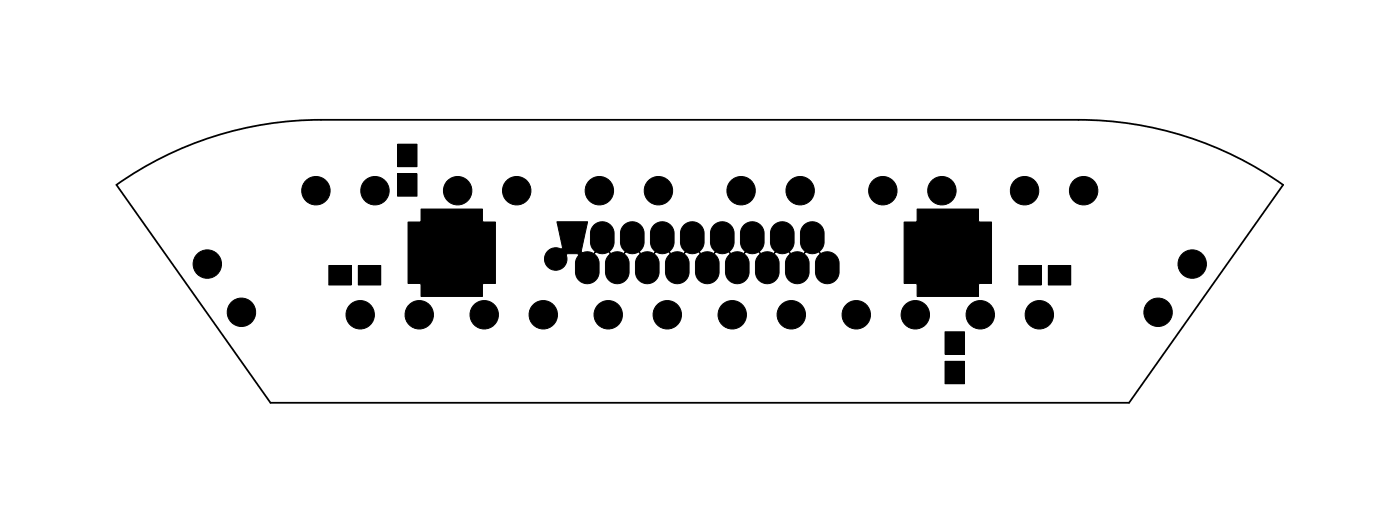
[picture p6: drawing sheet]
<svg xmlns="http://www.w3.org/2000/svg" width="119mm" height="44mm" viewBox="0 0 119 44" stroke-linecap="round" stroke-linejoin="round" font-family="sans-serif">
<path d="M9.9 15.6a30 30 0 0 1 17.3-5.5h64.1a30 30 0 0 1 17.3 5.5l-13 18.5h-72.7z" fill="none" stroke="#000" stroke-width=".15"/>
<g fill="#000">
<path d="M33.7 14.7h1.6v1.9h-1.6zM33.7 12.2h1.6v1.9h-1.6zM34.5 18.8h1.1v-1.1h5.2l.1 1.1h1v5.2h-1l-.1 1.1h-5.2v-1.1h-1.1zM47.2 18.8h2.6l-.6 2.4 .2 .2a1.12 1.12 0 0 1 .9 0l.1-.1-.2-.3a1.79 1.79 0 0 1-.2-1.3 1 1 0 0 1 1-.9 1 1 0 0 1 1 .9 1.79 1.79 0 0 1-.2 1.3l-.2 .3 .2 .1a1.2 1.2 0 0 1 1 0l.1-.1-.3-.4-.1-.4a1.79 1.79 0 0 1 .2-1.3 1 1 0 0 1 1.1-.4 1 1 0 0 1 .7 .9 1.79 1.79 0 0 1-.1 1.3l-.3 .3 .2 .1a1.2 1.2 0 0 1 1.1 0l.1-.1-.4-.4v-.4a1.79 1.79 0 0 1 .1-1.3 1 1 0 0 1 1.1-.4 1 1 0 0 1 .8 .9 1.79 1.79 0 0 1-.2 1.3l-.2 .3 .1 .1a1.2 1.2 0 0 1 1.1 0l.1-.1-.3-.4-.1-.4a1.79 1.79 0 0 1 .2-1.3 1 1 0 0 1 1.1-.4 1 1 0 0 1 .7 .9 1.79 1.79 0 0 1-.2 1.3l-.2 .3 .2 .1a1.2 1.2 0 0 1 1 0l.1-.1-.3-.4v-.4a1.79 1.79 0 0 1 .1-1.3 1 1 0 0 1 1.1-.4 1 1 0 0 1 .8 .9 1.79 1.79 0 0 1-.2 1.3l-.2 .3 .1 .1a1.2 1.2 0 0 1 1.1 0l.1-.1-.3-.4-.1-.4a1.79 1.79 0 0 1 .2-1.3 1 1 0 0 1 1.1-.4 1 1 0 0 1 .7 .9 1.79 1.79 0 0 1-.2 1.3l-.2 .3 .2 .1a1.2 1.2 0 0 1 1 0l.1-.1-.3-.4-.1-.4a1.79 1.79 0 0 1 .2-1.3 1 1 0 0 1 1.1-.4 1 1 0 0 1 .7 .9 1.79 1.79 0 0 1-.1 1.3l-.3 .3 .2 .1a1.2 1.2 0 0 1 1.1 0l.1-.1-.4-.4v-.4a1.79 1.79 0 0 1 .1-1.3 1 1 0 0 1 1.1-.4 1 1 0 0 1 .8 .9 1.79 1.79 0 0 1-.2 1.3l-.2 .3 .1 .1a1.09 1.09 0 0 1 1.5 .9v.9a1 1 0 0 1-1 .8 1 1 0 0 1-1-.9 1.79 1.79 0 0 1 .2-1.3l.2-.3-.1-.2a1.5 1.5 0 0 1-1.1 0l-.1 .2 .4 .6v1.1a1 1 0 0 1-1.1 .8 1 1 0 0 1-.9-.9 1.79 1.79 0 0 1 .2-1.3l.2-.3-.2-.2a1.5 1.5 0 0 1-1 0l-.1 .2 .3 .6v1.1a1 1 0 0 1-1 .8 1 1 0 0 1-.9-.9 1.79 1.79 0 0 1 .1-1.3l.2-.3-.1-.2a1.5 1.5 0 0 1-1.1 0l-.1 .2 .4 .6v1.1a1 1 0 0 1-1 .8 1 1 0 0 1-1-.9 1.79 1.79 0 0 1 .2-1.3l.2-.3-.2-.2a1.5 1.5 0 0 1-1 0l-.1 .2 .4 .6v1.1a1 1 0 0 1-1.1 .8 1 1 0 0 1-.9-.9 1.79 1.79 0 0 1 .1-1.3l.3-.3-.2-.2a1.5 1.5 0 0 1-1.1 0v.2l.3 .6v1.1a1 1 0 0 1-1 .8 1 1 0 0 1-1-.9 1.79 1.79 0 0 1 .2-1.3l.2-.3-.1-.2a1.5 1.5 0 0 1-1.1 0l-.1 .2 .4 .6v1.1a1 1 0 0 1-1.1 .8 1 1 0 0 1-.9-.9 1.79 1.79 0 0 1 .2-1.3l.2-.3-.2-.2a1.5 1.5 0 0 1-1 0l-.1 .2 .3 .6v1.1a1 1 0 0 1-1 .8 1 1 0 0 1-.9-.9 1.79 1.79 0 0 1 .1-1.3l.2-.3-.1-.2a1.5 1.5 0 0 1-1.1 0l-.1 .2 .4 .6v1.1a1 1 0 0 1-1 .8 1 1 0 0 1-1-.9v-1l.3-.6h-.9h-.1a.97 .97 0 0 1-.9 1.4 .97 .97 0 0 1-1-1.2 .97 .97 0 0 1 1.4-.6l.1-.2zM76.5 18.8h1.1v-1.1h5.2l.1 1.1h1v5.2h-1l-.1 1.1h-5.2v-1.1h-1.1zM27.8 22.5h1.9v1.6h-1.9zM30.3 22.5h1.9v1.6h-1.9zM80 30.6h1.7v1.9h-1.7zM80 28.1h1.7v1.9h-1.7zM86.3 22.5h1.9v1.6h-1.9zM88.8 22.5h1.9v1.6h-1.9z"/>
<circle cx="26.7" cy="16.1" r="1.21"/>
<circle cx="31.7" cy="16.1" r="1.21"/>
<circle cx="38.7" cy="16.1" r="1.21"/>
<circle cx="43.7" cy="16.1" r="1.21"/>
<circle cx="50.7" cy="16.1" r="1.21"/>
<circle cx="55.7" cy="16.1" r="1.21"/>
<circle cx="62.7" cy="16.1" r="1.21"/>
<circle cx="67.7" cy="16.1" r="1.21"/>
<circle cx="74.7" cy="16.1" r="1.21"/>
<circle cx="79.7" cy="16.1" r="1.21"/>
<circle cx="86.7" cy="16.1" r="1.21"/>
<circle cx="91.7" cy="16.1" r="1.21"/>
<circle cx="17.6" cy="22.4" r="1.21"/>
<circle cx="20.4" cy="26.4" r="1.21"/>
<circle cx="30.5" cy="26.6" r="1.21"/>
<circle cx="35.5" cy="26.6" r="1.21"/>
<circle cx="41" cy="26.6" r="1.21"/>
<circle cx="46" cy="26.6" r="1.21"/>
<circle cx="51.5" cy="26.6" r="1.21"/>
<circle cx="56.5" cy="26.6" r="1.21"/>
<circle cx="62" cy="26.6" r="1.21"/>
<circle cx="67" cy="26.6" r="1.21"/>
<circle cx="72.5" cy="26.6" r="1.21"/>
<circle cx="77.5" cy="26.6" r="1.21"/>
<circle cx="83" cy="26.6" r="1.21"/>
<circle cx="88" cy="26.6" r="1.21"/>
<circle cx="98.1" cy="26.4" r="1.21"/>
<circle cx="100.9" cy="22.4" r="1.21"/>
</g>
<g fill="none" stroke="#000" stroke-width=".08">
<path d="M33.7 14.7h1.6v1.9h-1.6zM33.7 12.2h1.6v1.9h-1.6zM34.5 18.8h1.1v-1.1h5.2l.1 1.1h1v5.2h-1l-.1 1.1h-5.2v-1.1h-1.1zM47.2 18.8h2.6l-.6 2.4 .2 .2a1.12 1.12 0 0 1 .9 0l.1-.1-.2-.3a1.79 1.79 0 0 1-.2-1.3 1 1 0 0 1 1-.9 1 1 0 0 1 1 .9 1.79 1.79 0 0 1-.2 1.3l-.2 .3 .2 .1a1.2 1.2 0 0 1 1 0l.1-.1-.3-.4-.1-.4a1.79 1.79 0 0 1 .2-1.3 1 1 0 0 1 1.1-.4 1 1 0 0 1 .7 .9 1.79 1.79 0 0 1-.1 1.3l-.3 .3 .2 .1a1.2 1.2 0 0 1 1.1 0l.1-.1-.4-.4v-.4a1.79 1.79 0 0 1 .1-1.3 1 1 0 0 1 1.1-.4 1 1 0 0 1 .8 .9 1.79 1.79 0 0 1-.2 1.3l-.2 .3 .1 .1a1.2 1.2 0 0 1 1.1 0l.1-.1-.3-.4-.1-.4a1.79 1.79 0 0 1 .2-1.3 1 1 0 0 1 1.1-.4 1 1 0 0 1 .7 .9 1.79 1.79 0 0 1-.2 1.3l-.2 .3 .2 .1a1.2 1.2 0 0 1 1 0l.1-.1-.3-.4v-.4a1.79 1.79 0 0 1 .1-1.3 1 1 0 0 1 1.1-.4 1 1 0 0 1 .8 .9 1.79 1.79 0 0 1-.2 1.3l-.2 .3 .1 .1a1.2 1.2 0 0 1 1.1 0l.1-.1-.3-.4-.1-.4a1.79 1.79 0 0 1 .2-1.3 1 1 0 0 1 1.1-.4 1 1 0 0 1 .7 .9 1.79 1.79 0 0 1-.2 1.3l-.2 .3 .2 .1a1.2 1.2 0 0 1 1 0l.1-.1-.3-.4-.1-.4a1.79 1.79 0 0 1 .2-1.3 1 1 0 0 1 1.1-.4 1 1 0 0 1 .7 .9 1.79 1.79 0 0 1-.1 1.3l-.3 .3 .2 .1a1.2 1.2 0 0 1 1.1 0l.1-.1-.4-.4v-.4a1.79 1.79 0 0 1 .1-1.3 1 1 0 0 1 1.1-.4 1 1 0 0 1 .8 .9 1.79 1.79 0 0 1-.2 1.3l-.2 .3 .1 .1a1.09 1.09 0 0 1 1.5 .9v.9a1 1 0 0 1-1 .8 1 1 0 0 1-1-.9 1.79 1.79 0 0 1 .2-1.3l.2-.3-.1-.2a1.5 1.5 0 0 1-1.1 0l-.1 .2 .4 .6v1.1a1 1 0 0 1-1.1 .8 1 1 0 0 1-.9-.9 1.79 1.79 0 0 1 .2-1.3l.2-.3-.2-.2a1.5 1.5 0 0 1-1 0l-.1 .2 .3 .6v1.1a1 1 0 0 1-1 .8 1 1 0 0 1-.9-.9 1.79 1.79 0 0 1 .1-1.3l.2-.3-.1-.2a1.5 1.5 0 0 1-1.1 0l-.1 .2 .4 .6v1.1a1 1 0 0 1-1 .8 1 1 0 0 1-1-.9 1.79 1.79 0 0 1 .2-1.3l.2-.3-.2-.2a1.5 1.5 0 0 1-1 0l-.1 .2 .4 .6v1.1a1 1 0 0 1-1.1 .8 1 1 0 0 1-.9-.9 1.79 1.79 0 0 1 .1-1.3l.3-.3-.2-.2a1.5 1.5 0 0 1-1.1 0v.2l.3 .6v1.1a1 1 0 0 1-1 .8 1 1 0 0 1-1-.9 1.79 1.79 0 0 1 .2-1.3l.2-.3-.1-.2a1.5 1.5 0 0 1-1.1 0l-.1 .2 .4 .6v1.1a1 1 0 0 1-1.1 .8 1 1 0 0 1-.9-.9 1.79 1.79 0 0 1 .2-1.3l.2-.3-.2-.2a1.5 1.5 0 0 1-1 0l-.1 .2 .3 .6v1.1a1 1 0 0 1-1 .8 1 1 0 0 1-.9-.9 1.79 1.79 0 0 1 .1-1.3l.2-.3-.1-.2a1.5 1.5 0 0 1-1.1 0l-.1 .2 .4 .6v1.1a1 1 0 0 1-1 .8 1 1 0 0 1-1-.9v-1l.3-.6h-.9h-.1a.97 .97 0 0 1-.9 1.4 .97 .97 0 0 1-1-1.2 .97 .97 0 0 1 1.4-.6l.1-.2zM76.5 18.8h1.1v-1.1h5.2l.1 1.1h1v5.2h-1l-.1 1.1h-5.2v-1.1h-1.1zM27.8 22.5h1.9v1.6h-1.9zM30.3 22.5h1.9v1.6h-1.9zM80 30.6h1.7v1.9h-1.7zM80 28.1h1.7v1.9h-1.7zM86.3 22.5h1.9v1.6h-1.9zM88.8 22.5h1.9v1.6h-1.9z"/>
<circle cx="26.7" cy="16.1" r="1.21"/>
<circle cx="31.7" cy="16.1" r="1.21"/>
<circle cx="38.7" cy="16.1" r="1.21"/>
<circle cx="43.7" cy="16.1" r="1.21"/>
<circle cx="50.7" cy="16.1" r="1.21"/>
<circle cx="55.7" cy="16.1" r="1.21"/>
<circle cx="62.7" cy="16.1" r="1.21"/>
<circle cx="67.7" cy="16.1" r="1.21"/>
<circle cx="74.7" cy="16.1" r="1.21"/>
<circle cx="79.7" cy="16.1" r="1.21"/>
<circle cx="86.7" cy="16.1" r="1.21"/>
<circle cx="91.7" cy="16.1" r="1.21"/>
<circle cx="17.6" cy="22.4" r="1.21"/>
<circle cx="20.4" cy="26.4" r="1.21"/>
<circle cx="30.5" cy="26.6" r="1.21"/>
<circle cx="35.5" cy="26.6" r="1.21"/>
<circle cx="41" cy="26.6" r="1.21"/>
<circle cx="46" cy="26.6" r="1.21"/>
<circle cx="51.5" cy="26.6" r="1.21"/>
<circle cx="56.5" cy="26.6" r="1.21"/>
<circle cx="62" cy="26.6" r="1.21"/>
<circle cx="67" cy="26.6" r="1.21"/>
<circle cx="72.5" cy="26.6" r="1.21"/>
<circle cx="77.5" cy="26.6" r="1.21"/>
<circle cx="83" cy="26.6" r="1.21"/>
<circle cx="88" cy="26.6" r="1.21"/>
<circle cx="98.1" cy="26.4" r="1.21"/>
<circle cx="100.9" cy="22.4" r="1.21"/>
</g>
</svg>
